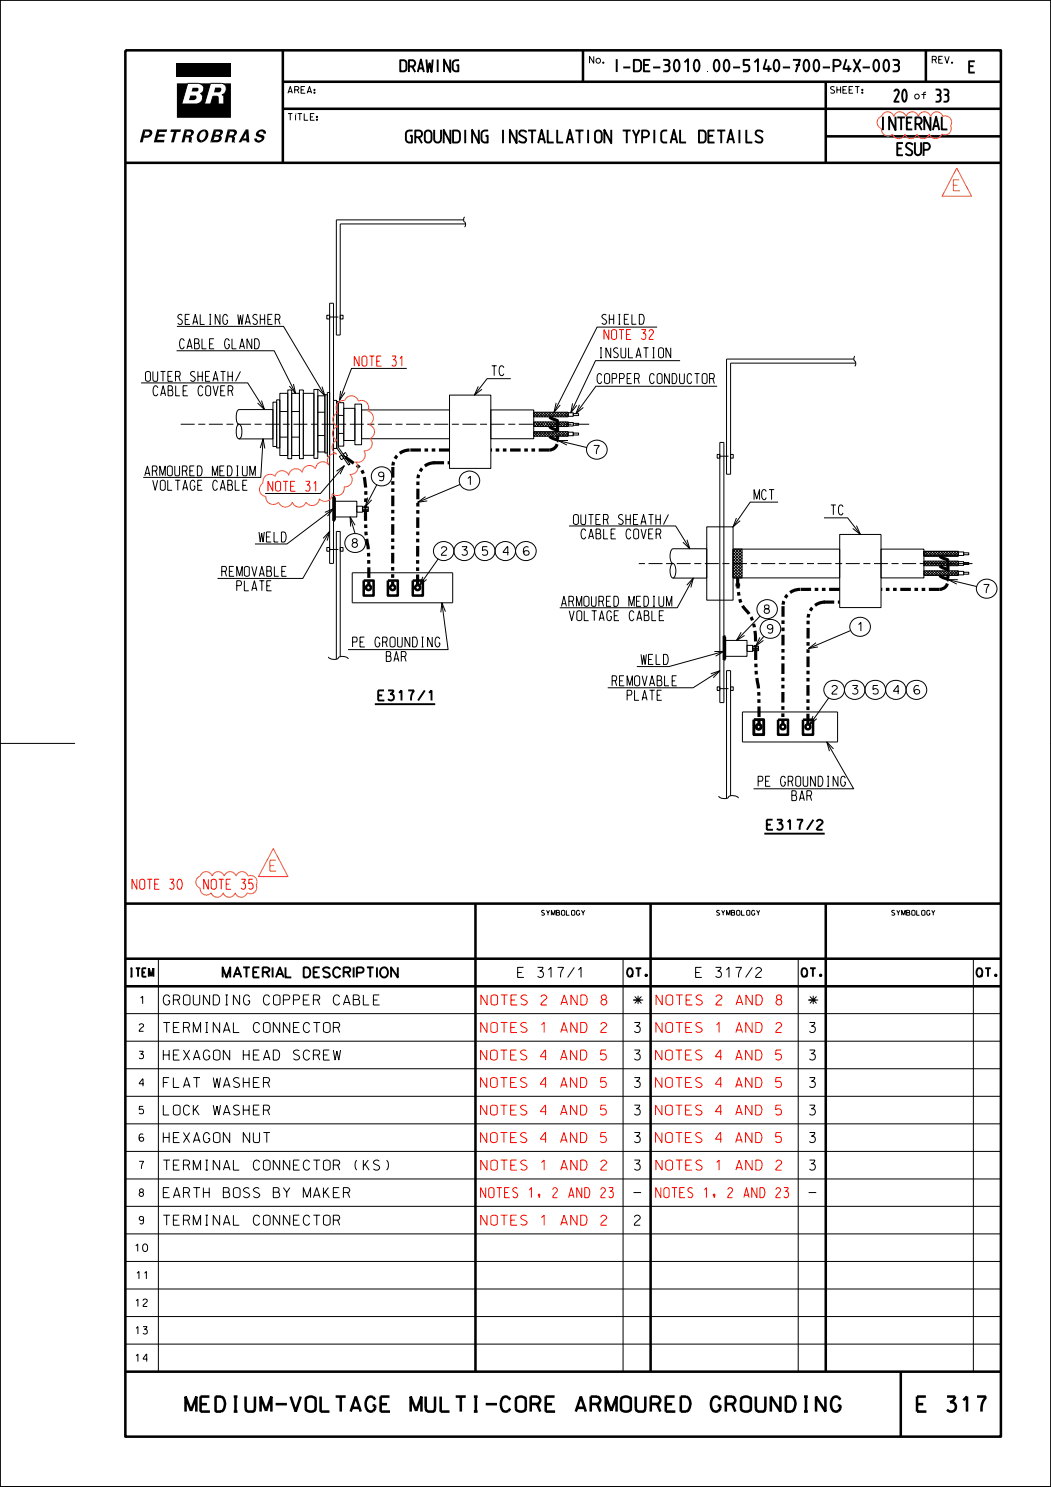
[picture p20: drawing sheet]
<svg xmlns="http://www.w3.org/2000/svg" width="210mm" height="297mm" viewBox="0 0 210 297" stroke-linecap="round" stroke-linejoin="round" font-family="sans-serif">
<defs><g id="words">
<g font-size="3">
<text x="37.1" y="281.9">MEDIUM-VOLTAGE MULTI-CORE ARMOURED GROUNDING</text>
<text x="183.2" y="281.9">E 317</text>
</g>
<g font-size="2.7">
<text x="178.6" y="20.4">20</text>
<text x="186.9" y="20.4">33</text>
<text x="81" y="28.6">GROUNDING INSTALLATION TYPICAL DETAILS</text>
<text x="175.8" y="26">INTERNAL</text>
<text x="179.2" y="31.1">ESUP</text>
</g>
<text font-size="2.6" x="122.5" y="14.4">I-DE-3010.00-5140-700-P4X-003</text>
<g font-size="2.5">
<text x="79.8" y="14.4">DRAWING</text>
<text x="193.5" y="14.6">E</text>
</g>
<g font-size="2.2" fill="#ff7f00">
<text x="190.5" y="38.1">E</text>
<text x="53.9" y="174">E</text>
</g>
<g font-size="2">
<text x="35.5" y="64.8">SEALING WASHER</text>
<text x="120.3" y="64.8">SHIELD</text>
<text x="35.9" y="69.7">CABLE GLAND</text>
<text x="119.6" y="71.5">INSULATION</text>
<text x="29.1" y="76.2">OUTER SHEATH/</text>
<text x="98.2" y="75">TC</text>
<text x="119.3" y="76.6">COPPER CONDUCTOR</text>
<text x="30.6" y="79.1">CABLE COVER</text>
<text x="28.9" y="95">ARMOURED MEDIUM</text>
<text x="30.5" y="97.9">VOLTAGE CABLE</text>
<text x="150.7" y="99.8">MCT</text>
<text x="114.6" y="104.8">OUTER SHEATH/</text>
<text x="116.1" y="107.6">CABLE COVER</text>
<text x="166" y="102.8">TC</text>
<text x="51.7" y="108.3">WELD</text>
<text x="44.3" y="115.1">REMOVABLE</text>
<text x="47.3" y="118">PLATE</text>
<text x="112.2" y="121.1">ARMOURED MEDIUM</text>
<text x="113.7" y="124">VOLTAGE CABLE</text>
<text x="70.4" y="129.2">PE GROUNDING</text>
<text x="77.2" y="132.1">BAR</text>
<text x="122.3" y="137">REMOVABLE</text>
<text x="128.1" y="132.7">WELD</text>
<text x="75.5" y="139.9">E317/1</text>
<text x="125.3" y="139.9">PLATE</text>
<text x="151.5" y="157">PE GROUNDING</text>
<text x="158.2" y="159.9">BAR</text>
<text x="153.2" y="165.7">E317/2</text>
<text x="44.5" y="195.2">MATERIAL DESCRIPTION</text>
<text x="103.4" y="195.2">E 317/1</text>
<text x="139" y="195.2">E 317/2</text>
<text x="32.6" y="200.7">GROUNDING COPPER CABLE</text>
<text x="126.6" y="200.7">-</text>
<text x="126.7" y="200.7">*</text>
<text x="161.6" y="200.7">-</text>
<text x="161.7" y="200.7">*</text>
<text x="32.6" y="206.2">TERMINAL CONNECTOR</text>
<text x="126.8" y="206.2">3</text>
<text x="161.7" y="206.2">3</text>
<text x="32.6" y="211.7">HEXAGON HEAD SCREW</text>
<text x="126.8" y="211.7">3</text>
<text x="161.7" y="211.7">3</text>
<text x="32.6" y="217.2">FLAT WASHER</text>
<text x="126.8" y="217.2">3</text>
<text x="161.7" y="217.2">3</text>
<text x="32.6" y="222.7">LOCK WASHER</text>
<text x="126.8" y="222.7">3</text>
<text x="161.7" y="222.7">3</text>
<text x="32.6" y="228.2">HEXAGON NUT</text>
<text x="32.6" y="233.7">TERMINAL CONNECTOR (KS)</text>
<text x="126.8" y="228.2">3</text>
<text x="126.8" y="233.7">3</text>
<text x="161.7" y="228.2">3</text>
<text x="161.7" y="233.7">3</text>
<text x="32.6" y="239.2">EARTH BOSS BY MAKER</text>
<text x="32.6" y="244.7">TERMINAL CONNECTOR</text>
<text x="126.8" y="244.7">2</text>
</g>
<g font-size="2" fill="#f00">
<text x="120.7" y="67.8">NOTE 32</text>
<text x="70.8" y="73.1">NOTE 31</text>
<text x="53.6" y="98.1">NOTE 31</text>
<text x="26.4" y="177.6">NOTE 30</text>
<text x="40.7" y="177.6">NOTE 35</text>
<text x="96.1" y="200.7">NOTES 2 AND 8</text>
<text x="131.1" y="200.7">NOTES 2 AND 8</text>
<text x="96.1" y="206.2">NOTES 1 AND 2</text>
<text x="131" y="206.2">NOTES 1 AND 2</text>
<text x="96" y="211.7">NOTES 4 AND 5</text>
<text x="131" y="211.7">NOTES 4 AND 5</text>
<text x="96" y="217.2">NOTES 4 AND 5</text>
<text x="131" y="217.2">NOTES 4 AND 5</text>
<text x="96" y="222.7">NOTES 4 AND 5</text>
<text x="131" y="222.7">NOTES 4 AND 5</text>
<text x="96" y="228.2">NOTES 4 AND 5</text>
<text x="96.1" y="233.7">NOTES 1 AND 2</text>
<text x="131" y="228.2">NOTES 4 AND 5</text>
<text x="131" y="233.7">NOTES 1 AND 2</text>
<text x="96" y="239.2">NOTES 1, 2 AND 23</text>
<text x="131" y="239.2">NOTES 1, 2 AND 23</text>
<text x="96.1" y="244.7">NOTES 1 AND 2</text>
</g>
<g font-size="1.7">
<text x="118.6" y="90.7">7</text>
<text x="75.6" y="96">9</text>
<text x="93.3" y="96.8">1</text>
<text x="70.3" y="109.3">8</text>
<text x="88.2" y="110.9">2</text>
<text x="92.3" y="110.9">3</text>
<text x="96.4" y="110.9">5</text>
<text x="100.5" y="110.9">4</text>
<text x="196.5" y="118.4">7</text>
<text x="152.7" y="122.5">8</text>
<text x="153.3" y="126.5">9</text>
<text x="171.4" y="126">1</text>
<text x="166.2" y="138.6">2</text>
<text x="170.3" y="138.6">3</text>
<text x="174.4" y="138.6">5</text>
<text x="178.5" y="138.6">4</text>
<text x="25.8" y="195.1">ITEM</text>
<text x="125.3" y="195.1">QT.</text>
<text x="160.1" y="195.1">QT.</text>
<text x="195.1" y="195.1">QT.</text>
</g>
<g font-size="1.5">
<text x="28" y="200.5">1</text>
<text x="27.8" y="206">2</text>
<text x="27.8" y="211.5">3</text>
<text x="27.8" y="217">4</text>
<text x="27.8" y="228">6</text>
<text x="27.8" y="222.5">5</text>
<text x="27.8" y="233.5">7</text>
<text x="27.8" y="239">8</text>
<text x="27.8" y="244.5">9</text>
<text x="27" y="250">10</text>
<text x="27.3" y="255.5">11</text>
<text x="27.1" y="261">12</text>
<text x="27.1" y="266.5">13</text>
<text x="27.1" y="271.9">14</text>
</g>
<g font-size="1.3">
<text x="117.8" y="12.6">No.</text>
<text x="186.3" y="12.6">REV.</text>
<text x="57.5" y="18.6">AREA:</text>
<text x="165.9" y="18.6">SHEET:</text>
<text x="182.8" y="19.8">of</text>
<text x="57.5" y="24">TÍTLE:</text>
</g>
<g font-size="1">
<text x="108.2" y="182.8">SYMBOLOGY</text>
<text x="143.2" y="182.8">SYMBOLOGY</text>
<text x="178.2" y="182.8">SYMBOLOGY</text>
</g>
</g></defs>
<g fill="none" stroke="#000" stroke-width=".51">
<path d="M25 10.1h175v276.8h-175zM56.5 16.3h143.5M56.5 10.1v22.4M116.5 10.1v6.2M165 16.3v16.2M185 10.1v6.2M25 32.5h175M56.5 21.7h143.5M165 27.2h35M66.6 99.2l.3 .2v4.4l-.3 .2zM66.8 99.3v4.6M72.7 116h1.9v3h-1.9z"/>
<path d="M77.5 116h2v3h-2zM82.5 116h2v3h-2zM144.6 127l.3 .2v4.4l-.3 .2zM144.7 127.1v4.6M150.6 143.8h2v3h-2zM155.5 143.8h1.9v3h-1.9zM160.4 143.8h2.1v3h-2.1zM25 180.5h175M25 191.5h175M25 197h175M95 180.5v93.5M130 180.5v93.5"/>
<path d="M165 180.5v93.5M25 274h175M180 274v12.9"/>
<circle cx="73.6" cy="117.4" r=".5"/>
<circle cx="78.5" cy="117.4" r=".5"/>
<circle cx="83.5" cy="117.4" r=".5"/>
<circle cx="151.6" cy="145.2" r=".5"/>
<circle cx="156.4" cy="145.2" r=".5"/>
<circle cx="161.4" cy="145.2" r=".5"/>
</g>
<g fill="none" stroke="#000" stroke-width=".2">
<path d="M0 0h210v297h-210zM0 0h210v296.9h-210zM39.6 16.6a1.04 1.04 0 0 1 1.1 .9 1.04 1.04 0 0 1-.7 1.2 1.2 1.2 0 0 1 .4 1.3 1.2 1.2 0 0 1-1.2 .8M39.6 16.6h-2.1l-1.2 4.2h2.9M39.6 16.6h.1M43.4 19.2l.2 .3M43.4 19.2h.1M43.6 19.5h.1M44.3 16.6h.1M44.3 16.6a1.19 1.19 0 0 1 .9 1.2 1.19 1.19 0 0 1-.9 1.1l.4 .4M44.3 16.6h-2.2l-1.2 4.2h1.2l.4-1.6h.9M44.7 19.3h.1"/>
<path d="M44.7 19.3v1.5h-1.1v-1.3M39.2 20.8h.1M92.6 43.9h-25.4v23h.8v-22.2h25M92.9 43.4a.81 .81 0 0 0 .1 1.2v.5l-.2 .2M28.2 76.5h21.3l3.3 5.3M35.3 70.1h19.5l4.3 8.5M35.3 65.2h21.4l8.2 13.9M55.3 79.9h.6v9.6h-.6zM55.9 78.6h1.6v12.4h-1.6zM57.5 77.9h.8v13.7h-.8zM58.3 78.6h1.5v12.4h-1.5zM58.6 76.7l.5 1.9-1.3-1.5"/>
<path d="M59.8 77.9h.8v13.7h-.8zM60.6 78.6h2.1v12.3h-2.1zM62.7 77.8h.8v13.7h-.8zM63.5 79.1h1.4v11.2h-1.4zM64.3 77.2l.6 1.9-1.3-1.4M64.9 78.8h.5v11.7h-.5zM65.3 63h.6v.7h-.6zM65.9 78.4h-.5v12.8h.5M65.9 60.6h.7v51.9h-.7zM66.6 80h.7v9.6h-.7zM68 63h.5v.7h-.5zM68.1 78.1l-.3 1.8 1.1-1.5"/>
<path d="M81.3 73.6h-11.1l-2.4 6.3M89.8 78.9h8.3v14.7h-8.3zM95.6 77.2l-.8 1.7 1.5-1.2M102.1 75.6h-4.8l-2.5 3.3M131.3 65.3h-12l-8.6 17-.9 1M135.9 72h-16.9l-4.9 10.4M143.3 77.1h-24.2l-4 5.5M170.6 71.7h-25.4v23h.8v-22.2h25M170.8 71.2a.83 .83 0 0 0 .2 1.2v.5l-.2 .2M47.6 84.8l.2-.1a2.3 2.3 0 0 1 .1 2.9l-.1 .1a1.77 1.77 0 0 1-.6-2zM47.8 84.7a1.77 1.77 0 0 1-.6-2l.3-.7 .3-.2h6.7v5.9h-6.7M52 89.5l.6-1.8 .3 1.9"/>
<path d="M52.2 80l.6 1.8-1.3-1.3M52.6 87.7l-.5 7.7h-23.5M54.5 80.3h.8v8.9h-.8zM55.9 87.3h1.6M55.9 82.2h1.6M58.3 87.3h1.5M58.3 82.2h1.5M63.5 87h1.4M63.5 82.3h1.4M67.2 94.1l1.6-1.1-.9 1.7M67.3 80.2h.3v9.1l2.3 3.4-.3 .2-2.3-3.6zM67.6 80.4h1.1v8.7h-1.1z"/>
<path d="M67.6 86.6h1.1M67.6 83h1.1M67.8 91.2l.5-.3 .4 .6-.5 .3zM68.6 90.7l.4-.3 .4 .6-.4 .3zM68.7 81.6h2.2v6.4h-2.2zM68.8 93l-4.8 5.6h-11M70.9 80.7h1.3v8.1h-1.3zM72.2 81.9h17.6v5.7h-17.6zM73.4 99.4l-.4 1.8 1.3-1.4M74.8 93.8a1.98 1.98 0 0 1 2.9 0 1.98 1.98 0 0 1-.3 2.9 1.97 1.97 0 0 1-2.6-.2 1.97 1.97 0 0 1 0-2.7zM75.3 96.8l-2.3 4.4M85 99.2l-1.5 1.1 1.9-.3"/>
<path d="M91.9 96.8l-8.4 3.5M92.4 94.6a1.96 1.96 0 0 1 3 .2 1.96 1.96 0 0 1-.8 2.9 1.94 1.94 0 0 1-2.4-.6 1.94 1.94 0 0 1 .2-2.5zM98.1 81.9h8.5v5.7h-8.5zM106.6 84.3h6.9v.9h-6.9zM106.6 82.3h6.9v1h-6.9zM106.6 86.2h6.9v.9h-6.9zM106.6 83.2l1-.9 .9 1M106.6 86.6l.5-.4 .9 .9M106.6 82.5l.8 .8M106.6 83l.3 .3M106.6 86.9l.3 .2M106.6 84.7l.5 .5"/>
<path d="M106.6 86.3l.9 .8M106.6 84.6l.2 .1M106.7 87.1l.9-.9 .9 .9M106.7 84.7l-.1 .1M106.9 84.3l.4 .4M107 82.3l-.4 .4M107 84.3l-.4 .3M107 82.3l.9 1M107.2 84.7l.4 .5M107.2 87.1l.9-.9 .9 .9M107.2 84.7l-.4 .5M107.4 84.3l.4 .4"/>
<path d="M107.5 84.3l-.4 .4M107.7 83.3l.9-1 .9 1M107.7 84.7l.5 .5M107.7 87.1l1-.9 .9 .9M107.8 84.7l-.5 .5M107.9 84.3l.5 .4M108.1 84.3l-.5 .4M108.1 82.3l-1 1M108.1 82.3l.9 1M108.2 84.7l.5 .5M108.3 87.1l.9-.9 .9 .9M108.3 84.7l-.5 .5"/>
<path d="M108.4 84.3l.5 .4M108.6 84.3l-.5 .4M108.8 84.7l.4 .5M108.8 87.1l.9-.9 .9 .9M108.8 84.7l-.4 .5M109 84.3l.4 .4M109.1 84.3l-.4 .4M109.1 82.3l-.9 1M109.1 82.3l1 1M109.3 83.3l.9-1 .9 1M109.3 84.7l.4 .5M109.3 87.1l.9-.9 1 .9"/>
<path d="M109.4 84.7l-.5 .5M109.5 84.3l.5 .4M109.6 84.3l-.4 .4M109.6 82.3l-.9 1M109.7 82.3l.9 1M109.8 84.7l.5 .5M109.9 84.7l-.5 .5M110 84.3l.5 .4M110.2 84.3l-.5 .4M110.3 83.3l1-1 .9 1M110.3 84.7l.5 .5M110.4 84.7l-.4 .5"/>
<path d="M110.6 84.3l.4 .4M110.7 84.3l-.5 .4M110.7 82.3l1 1M110.9 84.7l.4 .5M110.9 84.7l-.4 .5M111 85.2l.4-.4 .4 .4M111.1 84.3l.3 .3-.1 .1M111.1 80.5l-.4 1.8 1.2-1.4M111.2 84.3l-.4 .4M111.4 86.3l-.1-.1-.9 .9M111.4 84.7v.1M111.4 86.6l-.5 .5"/>
<path d="M111.4 86.9l.3 .2M111.4 85.2l.5-.5 .4 .5M111.5 84.3l.3 .4M111.5 86.2l-.1 .2 .8 .7M111.6 88l5.7 1.4M111.8 82.3l-1 1M111.8 82.3l.9 1M111.8 86.2l.9 .9M111.9 84.3l.5 .4M112 85.2l.4-.5 .5 .5M112 84.3l-.5 .4M112.1 86.2l-.7 .7-.6-.7-.9 .9"/>
<path d="M112.3 82.3l-.9 1M112.3 82.3l.9 1M112.3 86.2l.9 .9M112.4 84.3l.5 .4M112.5 85.2l.5-.5 .4 .5M112.6 84.3l-.5 .4M112.6 86.2l-.9 .9M112.9 86.2l.6 .7M113 84.3l.4 .4M113.1 84.3l-.5 .4M113.1 86.2l-.9 .9M113.4 86.2l.1 .2-.8 .7"/>
<path d="M113.5 84.3h.1M113.5 88h-1.9l1.7 .9M113.5 83.2h.1M113.5 82.4h1v.7h-1zM113.5 84.4h1v.7h-1zM113.5 86.3h1v.7h-1zM113.5 83l-.6-.7-1 1M113.5 82.5l-.1-.2-.9 1M113.5 84.8l-.5 .4M113.5 82.7l-.5 .6M113.5 86.9l-.2 .2M113.5 84.4l-.4 .3"/>
<path d="M114.4 80.6l-.3 1.8 1.2-1.4M114.5 82.6h1.1v.4h-1.1zM114.5 84.6h1.1v.3h-1.1zM114.5 86.5h1.1v.4h-1.1zM115.8 80.9l-.7 1.7 1.5-1.2M117.8 88.5a1.97 1.97 0 0 1 2.9 0 1.97 1.97 0 0 1-.3 2.9 1.97 1.97 0 0 1-2.6-.3 1.97 1.97 0 0 1 0-2.6zM143.3 90.8h.5v.7h-.5zM143.8 88.4h.8v51.9h-.8zM146 90.8h.5v.7h-.5zM64.6 107.5l1.3-1.4-.5 1.9M64.9 102.3l1.7-.7-1.2 1.5M65.3 109.4h.6v.7h-.6z"/>
<path d="M65.9 106.1l-5.4 9.4h-17M66.6 100.1h4.7v3.2h-4.7zM66.6 101.6l-9.3 7.1h-6.4M68 109.4h.5v.7h-.5zM69.5 107.1a2.02 2.02 0 0 1 2.7-.2 2.02 2.02 0 0 1 .5 2.6 2.01 2.01 0 0 1-2.9 .5 2.01 2.01 0 0 1-.3-2.9zM70 103.3l.9 3.3M70.4 114.4h20.1v6h-20.1zM70.9 104.9l-.9-1.6 .1 1.9M71.3 101.1h1.1v1.2h-1.1zM72.4 101.4h1.2M72.4 102h1.2M72.4 101.7h1.2"/>
<path d="M72.4 101.2h.6v1h-.6zM73 101.2h.6v1h-.6zM73 101.5v.4M84.5 115.2l-.7 1.8 1.4-1.3M87.2 108.7a1.96 1.96 0 0 1 2.9 0 1.96 1.96 0 0 1-.3 2.9 1.95 1.95 0 0 1-2.6-.2 1.95 1.95 0 0 1 0-2.7zM87.6 111.6l-3.8 5.4M91.3 108.7a1.99 1.99 0 0 1 2.6-.2 1.99 1.99 0 0 1 .6 2.6 2.01 2.01 0 0 1-2.8 .6 2.01 2.01 0 0 1-.7-2.7zM95.4 108.7a1.96 1.96 0 0 1 2.9 0 1.96 1.96 0 0 1-.3 2.9 1.95 1.95 0 0 1-2.6-.2 1.95 1.95 0 0 1 0-2.7zM99.5 108.7a1.96 1.96 0 0 1 2.9 0 1.96 1.96 0 0 1-.3 2.9 1.96 1.96 0 0 1-2.6-.2 1.96 1.96 0 0 1 0-2.7zM103.6 108.7a1.96 1.96 0 0 1 3 0 1.96 1.96 0 0 1-.4 2.9 1.98 1.98 0 0 1-2.5-.1 1.98 1.98 0 0 1-.3-2.5zM105.6 109.3h-.1a.68 .68 0 0 0-.7 .1 .68 .68 0 0 0-.2 .7 .61 .61 0 0 0 .4 .8 .61 .61 0 0 0 .7-.5 .56 .56 0 0 0-.6-.4 .56 .56 0 0 0-.5 .5M113.7 105.1h21.3l2.8 4.5"/>
<path d="M134.3 112.6l.2-.1a2.18 2.18 0 0 1 0 3 1.81 1.81 0 0 1-.6-2.1zM134.5 112.5a1.81 1.81 0 0 1-.6-2l.3-.7 .3-.2h6.7v5.9h-6.7M137.2 116.9l1.3-1.4-.5 1.8M137.3 107.8l.5 1.8-1.3-1.3M138.5 115.5l-3.2 5.9h-23.5M141.2 105.2h5.3v14.7h-5.3zM146.5 115l.4 .4M146.5 112.6l1.8 1.9M146.5 113.2l1.8 1.9M146.5 109.8l1.8 1.9M146.5 110.4l1.8 1.9M146.5 111.6l.9 1"/>
<path d="M146.5 111l1.5 1.6M146.5 114.4l1 1M146.5 109.7h21.3v5.7h-21.3zM146.5 113.8l1.6 1.6M146.5 112.2l.3 .4M146.5 109.7h1.8v5.7h-1.8zM146.5 112.6h.1M146.9 109.7l1.4 1.4M147 112.6l1.3 1.3M147 109.7l-.5 .6M147.1 112.6l-.6 .6M147.1 103.5l-.6 1.7 1.4-1.2"/>
<path d="M147.5 109.7l.8 .8M147.6 112.6l.7 .7M147.6 109.7l-1.1 1.2M147.7 112.6l-1.2 1.2M148.1 109.7l.2 .2M148.2 112.6l.1 .1M148.2 109.7l-1.7 1.8M148.3 112l-.6 .6M148.3 114.9l-.5 .5M148.3 113.7l-1.7 1.7M148.3 110.8l-1.7 1.8M148.3 114.3l-1.1 1.1"/>
<path d="M148.3 113.1l-1.8 1.9M148.3 112.6l-1.8 1.8M148.3 111.4l-1.1 1.2M148.3 110.2l-1.8 1.9M155.5 100.3h-5.6l-3.4 4.9M164.6 103.4h4.8l2.5 3.3M167.8 106.7h8.2v14.7h-8.2zM171.1 105l.8 1.7-1.5-1.2M176 109.7h8.6v5.7h-8.6zM184.6 112.1h6.9v.9h-6.9zM184.6 110.1h6.9v1h-6.9zM184.6 114h6.9v.9h-6.9z"/>
<path d="M184.6 113h.1M184.6 110.5l.6 .6M184.6 111v.1M184.7 110.1l-.1 .1M184.7 114l.8 .9M184.8 110.1l.9 1M184.8 112.1l.9 .9M185 112.1l-.4 .3 .6 .6M185.1 114l.9 .9M185.2 110.1l-.6 .6M185.2 114l-.6 .6 .4 .3M185.3 110.1l.9 1"/>
<path d="M185.3 112.1l1 .9M185.5 112.1l-.9 .9M185.6 114l.9 .9M185.7 110.1l-.9 1M185.7 114l-.9 .9M185.8 110.1l1 1M185.9 112.1l.9 .9M186.1 112.1l-1 .9M186.2 114l.9 .9M186.3 110.1l-1 1M186.3 114l-1 .9M186.4 110.1l.9 1"/>
<path d="M186.4 112.1l.9 .9M186.6 112.1l-.9 .9M186.7 114l.9 .9M186.8 110.1l-.9 1M186.8 114l-.9 .9M186.9 110.1l.9 1M186.9 112.1l1 .9M187.1 112.1l-.9 .9M187.2 114l.9 .9M187.3 110.1l-.9 1M187.3 114l-.9 .9M187.4 110.1l.9 1"/>
<path d="M187.5 112.1l.9 .9M187.6 112.1l-.9 .9M187.7 114l1 .9M187.9 110.1l-1 1M187.9 114l-1 .9M188 110.1l.9 1M188 112.1l.9 .9M188.2 112.1l-.9 .9M188.3 114l.9 .9M188.4 110.1l-.9 1M188.4 114l-.9 .9M188.5 110.1l.9 1"/>
<path d="M188.5 112.1l.9 .9M188.7 112.1l-.9 .9M188.8 114l.6 .6-.3 .3M188.9 110.1l-.9 1M188.9 114l-.9 .9M189 110.1l.9 1M189.1 112.1l.3 .3M189.2 112.1l-.9 .9M189.3 114l-.8 .9M189.4 114.9h.1M189.4 112.9l.1 .1M189.4 112.5l-.6 .5"/>
<path d="M189.4 112.3l.7 .7M189.4 114.4l.5 .5M189.4 110.1l-.9 1M189.5 115.8l5.7 1.4M189.5 110.1l1 1M189.5 114l1 .9M189.7 112.1l.9 .9M189.8 112.1l-.4 .4M189.8 114l-.4 .5M190 110.1l-.9 1M190.1 110.1l.9 1M190.1 114l.9 .9 .5-.4"/>
<path d="M190.2 112.1l.9 .9M190.3 112.1l-.9 .9M190.4 114l-1 .9M190.5 110.1l-.9 1M190.6 110.1l.9 .9M190.6 114l.9 .9M190.7 112.1l.8 .7M190.8 112.1l-.9 .9M190.9 114l-.9 .9M191 110.1l-.9 1M191.1 110.1l.4 .4M191.2 114l.3 .4"/>
<path d="M191.3 112.1l.2 .2M191.3 112.1l-.9 .9M191.4 115.8h-1.9l1.7 .9M191.4 114l-.9 .9M191.5 110.2h1v.7h-1zM191.5 112.2h1v.7h-1zM191.5 114.1h1v.7h-1zM191.5 112.5l-.5 .5M191.5 110.7l-.3 .4M191.5 110.2l-.9 .9M191.5 113h.1M192.5 110.4h1.1v.4h-1.1z"/>
<path d="M192.5 112.4h1.1v.3h-1.1zM192.5 114.3h1.1v.4h-1.1zM195.7 116.2a1.96 1.96 0 0 1 3.1 .2 1.96 1.96 0 0 1-.9 2.9 1.94 1.94 0 0 1-2.4-.6 1.94 1.94 0 0 1 .2-2.5zM65.6 131.2a1.49 1.49 0 0 0 2.3 0l.7-.1a.9 .9 0 0 1 1 .5M68 131.2v-25.1h-.8v25.6M88.3 120.4l1.2 9.3h-20M89 122.2l-.7-1.8-.2 1.9M142 134.6l1.8-.6-1.3 1.4M142.7 130.1h1.9l-1.6 1M143.3 137.2h.5v.7h-.5zM143.8 134l-5.3 3.4h-17.1M144.6 127.9h4.7v3.2h-4.7z"/>
<path d="M144.6 130.1l-10.9 3h-6.5M146 137.2h.5v.7h-.5zM148.1 126.3l-1 1.6 1.7-1M149.3 128.9h1.1v1.2h-1.1zM150.4 129h.6v1h-.6zM150.4 129.2h.6M150.4 129.8h.6M150.4 129.5h.6M151 129h.6v1h-.6zM151 129.3v.4M151 129.2h.6M151 129.8h.6"/>
<path d="M151 129.5h.6M151.8 127.3l-.8 1.7 1.5-1.1M151.8 120.3a1.96 1.96 0 0 1 3.1 .2 1.96 1.96 0 0 1-.8 2.9 1.94 1.94 0 0 1-2.5-.6 1.94 1.94 0 0 1 .2-2.5zM151.9 123l-4.8 4.9M152.5 124.2a2.02 2.02 0 0 1 2.6-.1 2.02 2.02 0 0 1 .6 2.6 2.01 2.01 0 0 1-2.9 .5 2.01 2.01 0 0 1-.3-3zM152.6 127.1l-1.6 1.9M163.1 128.4l-1.6 1.1 1.9-.3M165.2 136.4a2.02 2.02 0 0 1 2.7-.2 2.02 2.02 0 0 1 .5 2.6 2.01 2.01 0 0 1-2.9 .5 2.01 2.01 0 0 1-.3-2.9zM165.6 139.4l-3.9 5.4M169.3 136.4a1.98 1.98 0 0 1 2.8-.1 1.98 1.98 0 0 1 .1 2.8 1.98 1.98 0 0 1-2.8 .1 1.98 1.98 0 0 1-.1-2.8zM170 125.9l-8.5 3.6M170.4 123.9a1.97 1.97 0 0 1 2.9 0 1.97 1.97 0 0 1-.3 2.9 1.97 1.97 0 0 1-2.6-.3 1.97 1.97 0 0 1 0-2.6z"/>
<path d="M173.4 136.4a2.02 2.02 0 0 1 2.7-.2 2.02 2.02 0 0 1 .5 2.6 2.01 2.01 0 0 1-2.9 .5 2.01 2.01 0 0 1-.3-2.9zM177.6 136.4a1.98 1.98 0 0 1 2.8-.1 1.98 1.98 0 0 1 0 2.8 1.98 1.98 0 0 1-2.8 .1 1.98 1.98 0 0 1 0-2.8zM181.6 136.4a2.02 2.02 0 0 1 2.7-.2 2.02 2.02 0 0 1 .5 2.6 2.01 2.01 0 0 1-2.9 .5 2.01 2.01 0 0 1-.3-2.9zM183.6 137.1l-.3-.2a.94 .94 0 0 0-.7 .7 .94 .94 0 0 0 .3 1h.6a.52 .52 0 0 0-.1-.9 .52 .52 0 0 0-.7 .5M0 148.5h15M143.6 159a1.46 1.46 0 0 0 2.3 0l.7-.1a.95 .95 0 0 1 .9 .5M146 159v-25.1h-.8v25.6M148.3 142.2h19.1v6h-19.1zM162.5 143l-.8 1.8 1.5-1.3M165.2 148.2l5.4 9.3h-20M166.5 149.6l-1.3-1.4 .5 1.8M209.9 148.5h.1"/>
<path d="M31.6 191.5v82.5M124.5 191.5v82.5M159.5 191.5v82.5M194.5 191.5v82.5M25 219h175M25 213.5h175M25 202.5h175M25 208h175M25 235.5h175M25 230h175M25 224.5h175M126.6 238.2h1.5"/>
<path d="M161.6 238.2h1.5M25 257.5h175M25 252h175M25 246.4h175M25 240.9h175M25 263h175M25 268.5h175"/>
</g>
<path d="M117.7 84.7h-81.8M194.3 112.6h-66.7" fill="none" stroke="#000" stroke-width=".2" stroke-dasharray="2.8 .7 1.4 .7" stroke-linecap="butt"/>
<path d="M65.9 63.3h2.1M68.5 91.2l.3-.2M143.8 91.1h2.2M65.9 109.7h2.1M143.8 137.5h2.2" fill="none" stroke="#000" stroke-width=".2" stroke-dasharray="1.7 1.1" stroke-linecap="butt"/>
<g fill="none" stroke="#000" stroke-width=".63" stroke-dasharray="2.1 .7 .7 .7 .7 .7" stroke-linecap="butt">
<path d="M69 91.3l1.5 1.1a4.2 4.2 0 0 1 2.5 4.1l.1 2.4-.1 2.6M78.5 93.3v23.6M81.8 89.9a3.4 3.4 0 0 0-3.3 3.4M86.6 92.4h3.2M86.9 92.4a3.4 3.4 0 0 0-3.4 3.4M89.8 89.9h-8M109.7 89.9h-11.6M109.7 89.9a1.69 1.69 0 0 0 1.7-1.7M109.8 83.3l1.6 .8M109.8 85.2l1.6 .9M109.8 87.1l1.6 .9M111.4 84.1v4.1"/>
<path d="M73 101.9a51.1 51.1 0 0 0 .6 8.6l.1 6.4M83.4 116.9l.1-21.1M147.4 115.4a10 10 0 0 0 1.1 5.8 8.2 8.2 0 0 1 2.5 6.7v1.4M159.8 117.7a3.4 3.4 0 0 0-3.3 3.4M167.8 117.7h-8M187.7 117.7h-11.7M187.7 117.7a1.69 1.69 0 0 0 1.7-1.7M187.8 111.1l1.6 .8M187.8 113l1.6 .9M187.8 114.9l1.6 .9M189.4 111.9v4.1M151 129.7a33.2 33.2 0 0 0 .6 8l.1 7"/>
<path d="M156.5 121.1l-.1 23.6M164.6 120.3h3.2M164.8 120.3a3.4 3.4 0 0 0-3.3 3.3M161.4 144.7l.1-21.1"/>
</g>
<path d="M111.3 88h.3M111.3 86.1h.3M111.3 84.1h.3M147 116.8h.9M189.2 115.8h.3M189.2 113.9h.3M189.2 111.9h.3" fill="none" stroke="#000" stroke-width=".63" stroke-linecap="butt"/>
<path d="M74.9 140.6h12.1M152.7 166.5h12.1" fill="none" stroke="#000" stroke-width=".38"/>
<path d="M176.1 23.2a1.29 1.29 0 0 1 1.3-.9 1.29 1.29 0 0 1 1.2 .9 1.27 1.27 0 0 1 1.2-.9 1.27 1.27 0 0 1 1.2 .9 1.27 1.27 0 0 1 1.3-.9 1.27 1.27 0 0 1 1.2 .9 1.29 1.29 0 0 1 1.2-.9 1.29 1.29 0 0 1 1.2 .9 1.27 1.27 0 0 1 1.3-.9 1.27 1.27 0 0 1 1.2 .9 1.29 1.29 0 0 1 1.5 .4 1.29 1.29 0 0 1 0 1.5M176.1 25.7a1.29 1.29 0 0 0 .7 1.3 1.29 1.29 0 0 0 1.5-.2 1.29 1.29 0 0 0 1.3 .9 1.29 1.29 0 0 0 1.2-.9 1.27 1.27 0 0 0 1.2 .9 1.27 1.27 0 0 0 1.2-.9 1.27 1.27 0 0 0 1.2 .9 1.27 1.27 0 0 0 1.3-.9 1.29 1.29 0 0 0 1.2 .9 1.29 1.29 0 0 0 1.2-.9M191.2 33.6l2.9 5.6h-5.9zM67.5 80.4a1.47 1.47 0 0 1 1.4-.4 1.45 1.45 0 0 1 1.4-.9 1.45 1.45 0 0 1 1.3 1 1.42 1.42 0 0 1 1.7 .3 1.42 1.42 0 0 1 .2 1.7 1.45 1.45 0 0 1 1.1 1.3 1.45 1.45 0 0 1-.9 1.4 1.46 1.46 0 0 1 1.1 1.3 1.46 1.46 0 0 1-.9 1.5 1.43 1.43 0 0 1 .3 1.7 1.43 1.43 0 0 1-1.5 .7 1.46 1.46 0 0 1 0 1.7 1.46 1.46 0 0 1-1.7 .5 1.44 1.44 0 0 1 .4 1.7 1.44 1.44 0 0 1-1.5 .9 1.43 1.43 0 0 1 .3 1.6 1.43 1.43 0 0 1-1.4 .8 1.44 1.44 0 0 1-.7 1.6 1.44 1.44 0 0 1-1.7-.2 1.43 1.43 0 0 1-.9 1.4 1.43 1.43 0 0 1-1.7-.4 1.45 1.45 0 0 1-1.1 1.3 1.45 1.45 0 0 1-1.6-.6 1.43 1.43 0 0 1-1.3 1 1.43 1.43 0 0 1-1.4-1 1.45 1.45 0 0 1-1.4 1 1.45 1.45 0 0 1-1.3-1 1.47 1.47 0 0 1-1.7 .3 1.47 1.47 0 0 1-.9-1.4 1.43 1.43 0 0 1-1.2-1.2 1.43 1.43 0 0 1 .7-1.5 1.44 1.44 0 0 1 .7-1.6 1.44 1.44 0 0 1 1.7 .2 1.44 1.44 0 0 1 1.3-1.1 1.44 1.44 0 0 1 1.4 .9 1.45 1.45 0 0 1 1.1-1.2 1.45 1.45 0 0 1 1.6 .6 1.44 1.44 0 0 1 1.1-1.3 1.44 1.44 0 0 1 1.5 .6 1.44 1.44 0 0 1 1.1-1.3 1.44 1.44 0 0 1 1.6 .6 1.45 1.45 0 0 1 0-1.7 1.45 1.45 0 0 1 1.6-.5 1.43 1.43 0 0 1-.9-1.4 1.43 1.43 0 0 1 1-1.4 1.45 1.45 0 0 1-1-1.4 1.45 1.45 0 0 1 1.1-1.3 1.44 1.44 0 0 1-1-1.4 1.44 1.44 0 0 1 1.1-1.4 1.44 1.44 0 0 1-.1-2zM40.4 174.3a1.27 1.27 0 0 1 2 .7 1.26 1.26 0 0 1 1.2-.9 1.26 1.26 0 0 1 1.2 .9 1.23 1.23 0 0 1 1.2-.9 1.23 1.23 0 0 1 1.2 .9 1.26 1.26 0 0 1 1.2-.9 1.26 1.26 0 0 1 1.2 .9 1.27 1.27 0 0 1 1.4 .3 1.27 1.27 0 0 1 .2 1.5 1.24 1.24 0 0 1-.3 1.4 1.24 1.24 0 0 1-1.5 .1 1.26 1.26 0 0 1-1.2 .9 1.26 1.26 0 0 1-1.2-.9 1.26 1.26 0 0 1-1.2 .9 1.26 1.26 0 0 1-1.2-.9 1.26 1.26 0 0 1-1.2 .9 1.26 1.26 0 0 1-1.2-.9 1.24 1.24 0 0 1-1.5 .4 1.24 1.24 0 0 1-.7-1.3 1.26 1.26 0 0 1-.9-1.2 1.26 1.26 0 0 1 .9-1.2zM54.6 169.5l2.9 5.6h-5.9z" fill="none" stroke="#ff7f00" stroke-width=".2"/>
<g fill="#000">
<path d="M35.3 12.7h10.8v2.6h-10.8z"/>
<path d="M38 19.1l1.1-.1a.53 .53 0 0 1 .1 .6 .53 .53 0 0 1-.5 .4h-1z" fill-rule="evenodd"/>
<path d="M38.5 17.5h.9a.39 .39 0 0 1 .3 .4 .39 .39 0 0 1-.3 .4h-1.1z" fill-rule="evenodd"/>
<path d="M43 17.5h1a.53 .53 0 0 1 .2 .6 .53 .53 0 0 1-.5 .3h-.9z" fill-rule="evenodd"/>
<path d="M28.6 25.9l.4 .4-.5 2.1h-.6z" fill-rule="evenodd"/>
<path d="M28.6 25.9h1.2a.77 .77 0 0 1 .7 .7 .77 .77 0 0 1-.7 .8l-1.1 .1 .2-.4h.5a.43 .43 0 0 0 .5-.3 .43 .43 0 0 0-.2-.5h-.7z" fill-rule="evenodd"/>
<path d="M31.4 25.9h2l-.1 .4h-1.5l-.1 .5h1.2l-.1 .5h-1.2l-.2 .6h1.4v.5h-2.1z" fill-rule="evenodd"/>
<path d="M34.1 25.9h2.1l-.1 .4h-.8l-.6 2.1h-.5l.5-2.1h-.7z" fill-rule="evenodd"/>
<path d="M35.3 16.6h2.2l-1.2 4.2h2.9a1.2 1.2 0 0 0 1.2-.8 1.2 1.2 0 0 0-.4-1.3 1.04 1.04 0 0 0 .7-1.2 1.04 1.04 0 0 0-1.1-.9h2.5l-1.2 4.2h1.2l.4-1.6 1 .1 .1 1.5h1.1v-1.5l-.4-.4a1.19 1.19 0 0 0 .9-1.1 1.19 1.19 0 0 0-.9-1.2h1.8v6.9h-10.8z" fill-rule="evenodd"/>
<path d="M36.9 25.9l.5 .4-.6 2.1h-.5z" fill-rule="evenodd"/>
<path d="M36.9 25.9h1.2a.65 .65 0 0 1 .7 .5 .65 .65 0 0 1-.5 .7l-.2 .1a1.15 1.15 0 0 1 .1 1.2h-.5v-.1a.6 .6 0 0 0-.2-.9h-.5l.2-.4h.5a.39 .39 0 0 0 .5-.2 .39 .39 0 0 0-.3-.5h-.5z" fill-rule="evenodd"/>
<path d="M38.2 28.4l.1 .1z" fill-rule="evenodd"/>
<path d="M39.9 26.2l.9-.3v.4a.85 .85 0 0 0-1 .9v.4l.4 .4 .1 .5a.96 .96 0 0 1-1-.6 .96 .96 0 0 1 .1-1z" fill-rule="evenodd"/>
<path d="M40.8 25.9a1.02 1.02 0 0 1 .9 .6 1.02 1.02 0 0 1-.3 1.1l-.6 .6-.5 .3-.1-.5a1.09 1.09 0 0 0 .6-1.8z" fill-rule="evenodd"/>
<path d="M42.7 25.9l.5 .4-.5 1.7-.7 .4z" fill-rule="evenodd"/>
<path d="M42.7 25.9h1.3a.62 .62 0 0 1 .6 .6 .62 .62 0 0 1-.6 .6 .78 .78 0 0 1 .2 .9 .78 .78 0 0 1-.8 .4h-1.4l.7-.4h.7a.33 .33 0 0 0 .4-.3 .33 .33 0 0 0-.3-.4h-.6l.1-.4h.6a.33 .33 0 0 0 .4-.2 .33 .33 0 0 0-.3-.4h-.5z" fill-rule="evenodd"/>
<path d="M45.5 25.9l.5 .4-.6 2.1h-.5z" fill-rule="evenodd"/>
<path d="M45.5 25.9h1.2a.69 .69 0 0 1 .7 .7 .69 .69 0 0 1-.7 .6l.3 .4-.2 .8h-.5v-.1a.62 .62 0 0 0-.2-.9h-.4l.1-.4h.5a.39 .39 0 0 0 .5-.2 .39 .39 0 0 0-.3-.5h-.5z" fill-rule="evenodd"/>
<path d="M46.8 28.4l.1 .1z" fill-rule="evenodd"/>
<path d="M49.1 25.9l.1 .8-1 1.7h-.5z" fill-rule="evenodd"/>
<path d="M49.1 25.9h.5l.2 2.5h-.5l-.1-.3h-.8l.2-.4h.6z" fill-rule="evenodd"/>
<path d="M51.5 26.2a.89 .89 0 0 1 1-.4 .89 .89 0 0 1 .6 .9h-.5a.44 .44 0 0 0-.5-.5 .44 .44 0 0 0-.3 .6h.1a.79 .79 0 0 1 .9 .7 .79 .79 0 0 1-.8 .9 .77 .77 0 0 1-.8 0 .77 .77 0 0 1-.4-.8l.5 .1a.47 .47 0 0 0 .5 .3 .47 .47 0 0 0 .5-.4l-.4-.2a.66 .66 0 0 1-.8-.4 .66 .66 0 0 1 .4-.8z" fill-rule="evenodd"/>
<path d="M51.7 28.4l.1 .1z" fill-rule="evenodd"/>
</g>
<use href="#words"/>
</svg>
